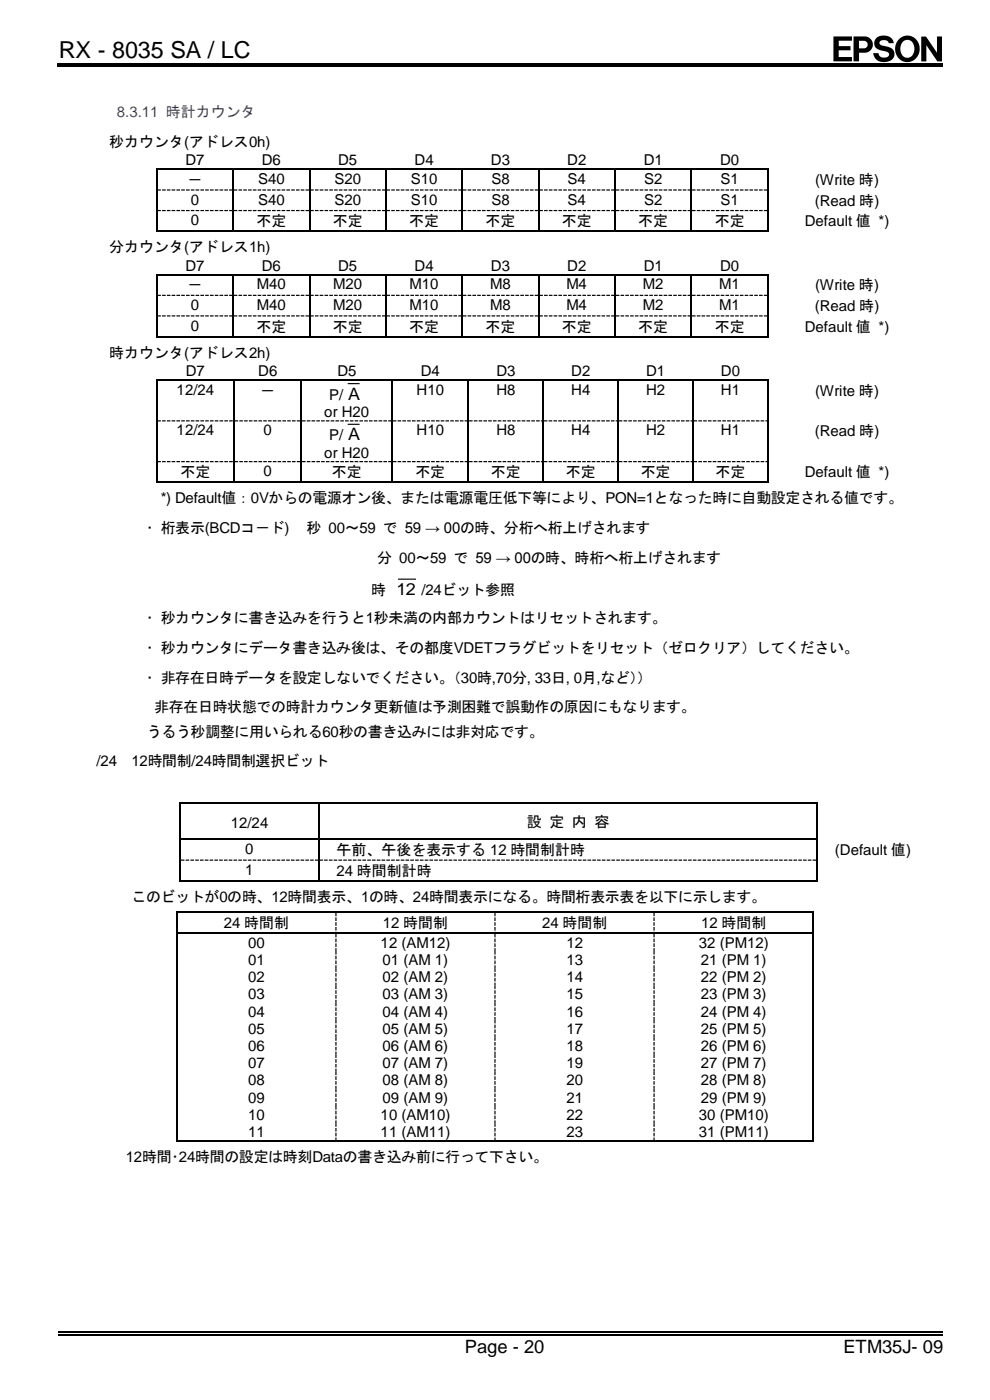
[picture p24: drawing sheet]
<svg xmlns="http://www.w3.org/2000/svg" width="210mm" height="297mm" viewBox="0 0 210 297" stroke-linecap="round" stroke-linejoin="round" font-family="sans-serif">
<defs><g id="words">
<text font-size="5" x="12.5" y="12.2">RX - 8035 SA / LC</text>
<g font-size="3.9">
<text x="98.6" y="286.9">Page - 20</text>
<text x="178.9" y="286.9">ETM35J- 09</text>
</g>
<g font-size="3.6">
<text x="73.9" y="84.8">A</text>
<text x="73.9" y="93.4">A</text>
</g>
<text font-size="3.2" fill="#00f" x="24.8" y="24.8">8.3.11 時計カウンタ</text>
<g font-size="3.2">
<text x="23.2" y="31.2">秒カウンタ(アドレス0h)</text>
<text x="39.3" y="35.1">D7</text>
<text x="55.5" y="35.1">D6</text>
<text x="71.7" y="35.1">D5</text>
<text x="87.9" y="35.1">D4</text>
<text x="104.2" y="35.1">D3</text>
<text x="120.3" y="35.1">D2</text>
<text x="136.5" y="35.1">D1</text>
<text x="152.8" y="35.1">D0</text>
<text x="39.8" y="39.3">－</text>
<text x="54.7" y="39">S40</text>
<text x="71" y="39">S20</text>
<text x="87.1" y="39">S10</text>
<text x="104.2" y="39">S8</text>
<text x="120.4" y="39">S4</text>
<text x="136.6" y="39">S2</text>
<text x="152.8" y="39">S1</text>
<text x="172.9" y="39.3">(Write 時)</text>
<text x="40.5" y="43.4">0</text>
<text x="40.5" y="47.8">0</text>
<text x="54.7" y="43.4">S40</text>
<text x="71" y="43.4">S20</text>
<text x="87.1" y="43.4">S10</text>
<text x="104.2" y="43.4">S8</text>
<text x="120.4" y="43.4">S4</text>
<text x="136.6" y="43.4">S2</text>
<text x="152.8" y="43.4">S1</text>
<text x="172.8" y="43.6">(Read 時)</text>
<text x="23.2" y="53.6">分カウンタ(アドレス1h)</text>
<text x="54.4" y="48">不定</text>
<text x="70.6" y="48">不定</text>
<text x="86.8" y="48">不定</text>
<text x="103" y="48">不定</text>
<text x="119.2" y="48">不定</text>
<text x="135.4" y="48">不定</text>
<text x="151.6" y="48">不定</text>
<text x="170.7" y="48">Default 値 *)</text>
<text x="39.3" y="57.5">D7</text>
<text x="55.5" y="57.5">D6</text>
<text x="71.7" y="57.5">D5</text>
<text x="87.9" y="57.5">D4</text>
<text x="104.2" y="57.5">D3</text>
<text x="120.3" y="57.5">D2</text>
<text x="136.5" y="57.5">D1</text>
<text x="152.8" y="57.5">D0</text>
<text x="39.8" y="61.6">－</text>
<text x="40.5" y="65.8">0</text>
<text x="54.5" y="61.4">M40</text>
<text x="54.5" y="65.8">M40</text>
<text x="70.7" y="61.4">M20</text>
<text x="70.7" y="65.8">M20</text>
<text x="86.9" y="61.4">M10</text>
<text x="86.9" y="65.8">M10</text>
<text x="104" y="61.4">M8</text>
<text x="104" y="65.8">M8</text>
<text x="120.2" y="61.4">M4</text>
<text x="120.2" y="65.8">M4</text>
<text x="136.4" y="61.4">M2</text>
<text x="136.4" y="65.8">M2</text>
<text x="152.6" y="61.4">M1</text>
<text x="152.6" y="65.8">M1</text>
<text x="172.8" y="66">(Read 時)</text>
<text x="172.9" y="61.6">(Write 時)</text>
<text x="40.5" y="70.2">0</text>
<text x="54.4" y="70.4">不定</text>
<text x="70.6" y="70.4">不定</text>
<text x="86.8" y="70.4">不定</text>
<text x="103" y="70.4">不定</text>
<text x="119.2" y="70.4">不定</text>
<text x="135.4" y="70.4">不定</text>
<text x="151.6" y="70.4">不定</text>
<text x="170.7" y="70.4">Default 値 *)</text>
<text x="23.2" y="75.9">時カウンタ(アドレス2h)</text>
<text x="37.5" y="83.7">12/24</text>
<text x="39.4" y="79.8">D7</text>
<text x="54.8" y="79.8">D6</text>
<text x="55.2" y="84">－</text>
<text x="71.6" y="79.8">D5</text>
<text x="88.4" y="83.7">H10</text>
<text x="89.3" y="79.8">D4</text>
<text x="105.3" y="79.8">D3</text>
<text x="105.3" y="83.7">H8</text>
<text x="121.2" y="79.8">D2</text>
<text x="121.2" y="83.7">H4</text>
<text x="137.1" y="79.8">D1</text>
<text x="137.1" y="83.7">H2</text>
<text x="152.9" y="79.8">D0</text>
<text x="152.9" y="83.7">H1</text>
<text x="172.9" y="84">(Write 時)</text>
<text x="68.8" y="88.4">or H20</text>
<text x="69.9" y="84.8">P/</text>
<text x="37.5" y="92.4">12/24</text>
<text x="55.9" y="92.4">0</text>
<text x="69.9" y="93.4">P/</text>
<text x="88.4" y="92.4">H10</text>
<text x="105.3" y="92.4">H8</text>
<text x="121.2" y="92.4">H4</text>
<text x="137.1" y="92.4">H2</text>
<text x="152.9" y="92.4">H1</text>
<text x="172.8" y="92.6">(Read 時)</text>
<text x="38.3" y="101.2">不定</text>
<text x="55.9" y="101">0</text>
<text x="68.8" y="97.1">or H20</text>
<text x="70.4" y="101.2">不定</text>
<text x="88.1" y="101.2">不定</text>
<text x="104.2" y="101.2">不定</text>
<text x="120" y="101.2">不定</text>
<text x="135.9" y="101.2">不定</text>
<text x="151.8" y="101.2">不定</text>
<text x="170.7" y="101.2">Default 値 *)</text>
<text x="34.1" y="106.8">*) Default値：0Vからの電源オン後、または電源電圧低下等により、PON=1となった時に自動設定される値です。</text>
<text x="31" y="113.1">･ 桁表示(BCDコ－ド)</text>
<text x="65" y="113.1">秒 00～59 で 59 → 00の時、分桁へ桁上げされます</text>
<text x="80" y="119.5">分 00～59 で 59 → 00の時、時桁へ桁上げされます</text>
<text x="78.7" y="126.3">時 12 /24ビット参照</text>
<text x="31" y="132.2">･ 秒カウンタに書き込みを行うと1秒未満の内部カウントはリセットされます。</text>
<text x="31" y="138.5">･ 秒カウンタにデータ書き込み後は、その都度VDETフラグビットをリセット（ゼロクリア）してください。</text>
<text x="31" y="144.9">･ 非存在日時データを設定しないでください。</text>
<text x="94.6" y="144.9">（30時,70分, 33日, 0月,など）</text>
<text x="135.2" y="144.9">）</text>
<text x="32.7" y="151.1">非存在日時状態での時計カウンタ更新値は予測困難で誤動作の原因にもなります。</text>
<text x="31.1" y="156.4">うるう秒調整に用いられる60秒の書き込みには非対応です。</text>
<text x="20.5" y="162.6">/24</text>
<text x="27.9" y="162.6">12時間制/24時間制選択ビット</text>
<text x="48.9" y="175.7">12/24</text>
<text x="111.8" y="175.4">設 定 内 容</text>
<text x="52" y="181.2">0</text>
<text x="52" y="185.6">1</text>
<text x="71.4" y="181.4">午前、午後を表示する 12 時間制計時</text>
<text x="71.4" y="185.8">24 時間制計時</text>
<text x="177.1" y="181.4">(Default 値)</text>
<text x="27.9" y="191.3">このビットが0の時、12時間表示、1の時、24時間表示になる。時間桁表示表を以下に示します。</text>
<text x="47.5" y="196.9">24 時間制</text>
<text x="81.2" y="196.9">12 時間制</text>
<text x="115" y="196.9">24 時間制</text>
<text x="148.7" y="196.9">12 時間制</text>
<text x="52.6" y="201.1">00</text>
<text x="80.7" y="201.1">12 (AM12)</text>
<text x="120.2" y="201.1">12</text>
<text x="148.3" y="201.1">32 (PM12)</text>
<text x="52.6" y="204.7">01</text>
<text x="52.6" y="208.4">02</text>
<text x="81.2" y="204.7">01 (AM 1)</text>
<text x="81.2" y="208.4">02 (AM 2)</text>
<text x="120.2" y="204.7">13</text>
<text x="120.2" y="208.4">14</text>
<text x="148.7" y="204.7">21 (PM 1)</text>
<text x="148.7" y="208.4">22 (PM 2)</text>
<text x="52.6" y="212">03</text>
<text x="52.6" y="215.7">04</text>
<text x="81.2" y="212">03 (AM 3)</text>
<text x="81.2" y="215.7">04 (AM 4)</text>
<text x="120.2" y="212">15</text>
<text x="120.2" y="215.7">16</text>
<text x="148.7" y="212">23 (PM 3)</text>
<text x="148.7" y="215.7">24 (PM 4)</text>
<text x="52.6" y="219.3">05</text>
<text x="81.2" y="219.3">05 (AM 5)</text>
<text x="120.2" y="219.3">17</text>
<text x="148.7" y="219.3">25 (PM 5)</text>
<text x="52.6" y="223">06</text>
<text x="52.6" y="226.6">07</text>
<text x="81.2" y="223">06 (AM 6)</text>
<text x="81.2" y="226.6">07 (AM 7)</text>
<text x="120.2" y="223">18</text>
<text x="120.2" y="226.6">19</text>
<text x="148.7" y="223">26 (PM 6)</text>
<text x="148.7" y="226.6">27 (PM 7)</text>
<text x="52.6" y="230.3">08</text>
<text x="52.6" y="233.9">09</text>
<text x="81.2" y="230.3">08 (AM 8)</text>
<text x="81.2" y="233.9">09 (AM 9)</text>
<text x="120.2" y="230.3">20</text>
<text x="120.2" y="233.9">21</text>
<text x="148.7" y="230.3">28 (PM 8)</text>
<text x="148.7" y="233.9">29 (PM 9)</text>
<text x="52.6" y="237.6">10</text>
<text x="80.7" y="237.6">10 (AM10)</text>
<text x="120.2" y="237.6">22</text>
<text x="148.3" y="237.6">30 (PM10)</text>
<text x="52.6" y="241.3">11</text>
<text x="80.7" y="241.3">11 (AM11)</text>
<text x="120.2" y="241.3">23</text>
<text x="148.3" y="241.3">31 (PM11)</text>
<text x="26.7" y="246.4">12時間･24時間の設定は時刻Dataの書き込み前に行って下さい。</text>
</g>
</g></defs>
<path d="M176.7 7.5h23.2v5.8h-23.2z" fill-rule="evenodd" fill="#fff" stroke="#fff" stroke-width=".21"/>
<g fill="#000">
<path d="M99.8 13.4h.7v.2h-.7z" fill-rule="evenodd"/>
<path d="M99.8 13.9h.7v.2h-.7z" fill-rule="evenodd"/>
<path d="M176.8 7.7h3.9v.9h-2.8v1.2h2.5v.9h-2.5v1.4h2.8v.9h-3.9z" fill-rule="evenodd"/>
<path d="M181.1 7.7h1.3l-.2 1v1.6h1.1a.8 .8 0 0 0 .8-.8 .8 .8 0 0 0-.8-.8h-1.1l.2-1h1a1.73 1.73 0 0 1 1.8 1.8 1.73 1.73 0 0 1-1.8 1.7h-1.2v1.8h-1.1z" fill-rule="evenodd"/>
<path d="M185.9 8.1a2.24 2.24 0 0 1 3.7 1l-1.1 .1a1.09 1.09 0 0 0-.9-.7 1.09 1.09 0 0 0-1 .6 1.07 1.07 0 0 0 1.2 .7 1.77 1.77 0 0 1 1.9 2.1 2.36 2.36 0 0 1-2.5 1.3 2.36 2.36 0 0 1-1.9-1.9h1a1.22 1.22 0 0 0 1.1 .9 1.22 1.22 0 0 0 1.2-.7l-.2-.4a6.5 6.5 0 0 1-2.7-1.1l-.2-1z" fill-rule="evenodd"/>
<path d="M190.7 8.3l.9-.6 .9-.2v1a2.02 2.02 0 0 0-1.2 3 1.46 1.46 0 0 0 1.8 .6 1.46 1.46 0 0 0 .9-1.6l-.2-1.1a1.38 1.38 0 0 0-1.3-.9v-1a2.78 2.78 0 0 1 2.6 3.4 2.78 2.78 0 0 1-3.8 2 2.94 2.94 0 0 1-.6-4.6z" fill-rule="evenodd"/>
<path d="M195.4 7.8h1l2.4 3.4v-3.5h1v5.3h-1l-2.3-3.4v3.4h-1.1z" fill-rule="evenodd"/>
<path d="M33.1 35.8h.3v.2h-.3z" fill-rule="evenodd"/>
<path d="M33.1 35.8h.3v.2h-.3z" fill-rule="evenodd"/>
<path d="M33.4 35.8h.2v.2h-.2z" fill-rule="evenodd"/>
<path d="M49.3 35.8h.3v.2h-.3z" fill-rule="evenodd"/>
<path d="M49.6 35.8h.2v.2h-.2z" fill-rule="evenodd"/>
<path d="M65.5 35.8h.3v.2h-.3z" fill-rule="evenodd"/>
<path d="M65.8 35.8h.2v.2h-.2z" fill-rule="evenodd"/>
<path d="M81.7 35.8h.3v.2h-.3z" fill-rule="evenodd"/>
<path d="M82 35.8h.2v.2h-.2z" fill-rule="evenodd"/>
<path d="M97.9 35.8h.3v.2h-.3z" fill-rule="evenodd"/>
<path d="M98.2 35.8h.2v.2h-.2z" fill-rule="evenodd"/>
<path d="M114.1 35.8h.3v.2h-.3z" fill-rule="evenodd"/>
<path d="M114.4 35.8h.3v.2h-.3z" fill-rule="evenodd"/>
<path d="M130.4 35.8h.2v.2h-.2z" fill-rule="evenodd"/>
<path d="M130.6 35.8h.3v.2h-.3z" fill-rule="evenodd"/>
<path d="M146.5 35.8h.3v.2h-.3z" fill-rule="evenodd"/>
<path d="M146.8 35.8h.2v.2h-.2z" fill-rule="evenodd"/>
<path d="M162.8 35.8h.2v.2h-.2z" fill-rule="evenodd"/>
<path d="M162.8 35.8h.2v.2h-.2z" fill-rule="evenodd"/>
<path d="M33.1 40.2h.3v.2h-.3z" fill-rule="evenodd"/>
<path d="M33.1 44.5h.3v.3h-.3z" fill-rule="evenodd"/>
<path d="M33.1 48.9h.3v.3h-.3z" fill-rule="evenodd"/>
<path d="M33.1 48.9h.3v.3h-.3z" fill-rule="evenodd"/>
<path d="M33.1 58.1h.3v.3h-.3z" fill-rule="evenodd"/>
<path d="M33.1 58.1h.3v.3h-.3z" fill-rule="evenodd"/>
<path d="M33.4 58.1h.2v.3h-.2z" fill-rule="evenodd"/>
<path d="M49.3 40.2h.3v.2h-.3z" fill-rule="evenodd"/>
<path d="M49.3 44.5h.3v.3h-.3z" fill-rule="evenodd"/>
<path d="M49.3 48.9h.3v.3h-.3z" fill-rule="evenodd"/>
<path d="M49.3 58.1h.3v.3h-.3z" fill-rule="evenodd"/>
<path d="M49.6 58.1h.2v.3h-.2z" fill-rule="evenodd"/>
<path d="M65.5 40.2h.3v.2h-.3z" fill-rule="evenodd"/>
<path d="M65.5 44.5h.3v.3h-.3z" fill-rule="evenodd"/>
<path d="M65.5 48.9h.3v.3h-.3z" fill-rule="evenodd"/>
<path d="M65.5 58.1h.3v.3h-.3z" fill-rule="evenodd"/>
<path d="M65.8 58.1h.2v.3h-.2z" fill-rule="evenodd"/>
<path d="M81.7 40.2h.3v.2h-.3z" fill-rule="evenodd"/>
<path d="M81.7 44.5h.3v.3h-.3z" fill-rule="evenodd"/>
<path d="M81.7 48.9h.3v.3h-.3z" fill-rule="evenodd"/>
<path d="M81.7 58.1h.3v.3h-.3z" fill-rule="evenodd"/>
<path d="M82 58.1h.2v.3h-.2z" fill-rule="evenodd"/>
<path d="M97.9 40.2h.3v.2h-.3z" fill-rule="evenodd"/>
<path d="M97.9 44.5h.3v.3h-.3z" fill-rule="evenodd"/>
<path d="M97.9 48.9h.3v.3h-.3z" fill-rule="evenodd"/>
<path d="M97.9 58.1h.3v.3h-.3z" fill-rule="evenodd"/>
<path d="M98.2 58.1h.2v.3h-.2z" fill-rule="evenodd"/>
<path d="M114.1 40.2h.3v.2h-.3z" fill-rule="evenodd"/>
<path d="M114.1 44.5h.3v.3h-.3z" fill-rule="evenodd"/>
<path d="M114.1 48.9h.3v.3h-.3z" fill-rule="evenodd"/>
<path d="M114.1 58.1h.3v.3h-.3z" fill-rule="evenodd"/>
<path d="M114.4 58.1h.3v.3h-.3z" fill-rule="evenodd"/>
<path d="M130.4 40.2h.2v.2h-.2z" fill-rule="evenodd"/>
<path d="M130.4 44.5h.2v.3h-.2z" fill-rule="evenodd"/>
<path d="M130.4 48.9h.2v.3h-.2z" fill-rule="evenodd"/>
<path d="M130.4 58.1h.2v.3h-.2z" fill-rule="evenodd"/>
<path d="M130.6 58.1h.3v.3h-.3z" fill-rule="evenodd"/>
<path d="M146.5 40.2h.3v.2h-.3z" fill-rule="evenodd"/>
<path d="M146.5 44.5h.3v.3h-.3z" fill-rule="evenodd"/>
<path d="M146.5 48.9h.3v.3h-.3z" fill-rule="evenodd"/>
<path d="M146.5 58.1h.3v.3h-.3z" fill-rule="evenodd"/>
<path d="M146.8 58.1h.2v.3h-.2z" fill-rule="evenodd"/>
<path d="M162.8 40.2h.2v.2h-.2z" fill-rule="evenodd"/>
<path d="M162.8 44.5h.2v.3h-.2z" fill-rule="evenodd"/>
<path d="M162.8 48.9h.2v.3h-.2z" fill-rule="evenodd"/>
<path d="M162.8 48.9h.2v.3h-.2z" fill-rule="evenodd"/>
<path d="M162.8 58.1h.2v.3h-.2z" fill-rule="evenodd"/>
<path d="M162.8 58.1h.2v.3h-.2z" fill-rule="evenodd"/>
<path d="M33.1 62.5h.3v.3h-.3z" fill-rule="evenodd"/>
<path d="M33.1 66.9h.3v.2h-.3z" fill-rule="evenodd"/>
<path d="M33.1 71.3h.3v.3h-.3z" fill-rule="evenodd"/>
<path d="M33.1 71.3h.3v.3h-.3z" fill-rule="evenodd"/>
<path d="M49.3 62.5h.3v.3h-.3z" fill-rule="evenodd"/>
<path d="M49.3 66.9h.3v.2h-.3z" fill-rule="evenodd"/>
<path d="M49.3 71.3h.3v.3h-.3z" fill-rule="evenodd"/>
<path d="M65.5 62.5h.3v.3h-.3z" fill-rule="evenodd"/>
<path d="M65.5 66.9h.3v.2h-.3z" fill-rule="evenodd"/>
<path d="M65.5 71.3h.3v.3h-.3z" fill-rule="evenodd"/>
<path d="M81.7 62.5h.3v.3h-.3z" fill-rule="evenodd"/>
<path d="M81.7 66.9h.3v.2h-.3z" fill-rule="evenodd"/>
<path d="M81.7 71.3h.3v.3h-.3z" fill-rule="evenodd"/>
<path d="M97.9 62.5h.3v.3h-.3z" fill-rule="evenodd"/>
<path d="M97.9 66.9h.3v.2h-.3z" fill-rule="evenodd"/>
<path d="M97.9 71.3h.3v.3h-.3z" fill-rule="evenodd"/>
<path d="M114.1 62.5h.3v.3h-.3z" fill-rule="evenodd"/>
<path d="M114.1 66.9h.3v.2h-.3z" fill-rule="evenodd"/>
<path d="M114.1 71.3h.3v.3h-.3z" fill-rule="evenodd"/>
<path d="M130.4 62.5h.2v.3h-.2z" fill-rule="evenodd"/>
<path d="M130.4 66.9h.2v.2h-.2z" fill-rule="evenodd"/>
<path d="M130.4 71.3h.2v.3h-.2z" fill-rule="evenodd"/>
<path d="M146.5 62.5h.3v.3h-.3z" fill-rule="evenodd"/>
<path d="M146.5 66.9h.3v.2h-.3z" fill-rule="evenodd"/>
<path d="M146.5 71.3h.3v.3h-.3z" fill-rule="evenodd"/>
<path d="M162.8 62.5h.2v.3h-.2z" fill-rule="evenodd"/>
<path d="M162.8 66.9h.2v.2h-.2z" fill-rule="evenodd"/>
<path d="M162.8 71.3h.2v.3h-.2z" fill-rule="evenodd"/>
<path d="M162.8 71.3h.2v.3h-.2z" fill-rule="evenodd"/>
<path d="M33.1 80.5h.3v.2h-.3z" fill-rule="evenodd"/>
<path d="M33.1 80.5h.3v.2h-.3z" fill-rule="evenodd"/>
<path d="M33.1 89.2h.3v.2h-.3z" fill-rule="evenodd"/>
<path d="M33.1 97.8h.3v.3h-.3z" fill-rule="evenodd"/>
<path d="M33.4 80.5h.2v.2h-.2z" fill-rule="evenodd"/>
<path d="M49.5 80.5h.2v.2h-.2z" fill-rule="evenodd"/>
<path d="M49.5 89.2h.2v.2h-.2z" fill-rule="evenodd"/>
<path d="M49.5 97.8h.2v.3h-.2z" fill-rule="evenodd"/>
<path d="M49.7 80.5h.3v.2h-.3z" fill-rule="evenodd"/>
<path d="M63.8 80.5h.3v.2h-.3z" fill-rule="evenodd"/>
<path d="M63.8 89.2h.3v.2h-.3z" fill-rule="evenodd"/>
<path d="M63.8 97.8h.3v.3h-.3z" fill-rule="evenodd"/>
<path d="M64.1 80.5h.2v.2h-.2z" fill-rule="evenodd"/>
<path d="M83.1 80.5h.2v.2h-.2z" fill-rule="evenodd"/>
<path d="M83.1 89.2h.2v.2h-.2z" fill-rule="evenodd"/>
<path d="M83.1 97.8h.2v.3h-.2z" fill-rule="evenodd"/>
<path d="M83.3 80.5h.3v.2h-.3z" fill-rule="evenodd"/>
<path d="M99.2 80.5h.3v.2h-.3z" fill-rule="evenodd"/>
<path d="M99.2 89.2h.3v.2h-.3z" fill-rule="evenodd"/>
<path d="M99.2 97.8h.3v.3h-.3z" fill-rule="evenodd"/>
<path d="M99.5 80.5h.3v.2h-.3z" fill-rule="evenodd"/>
<path d="M115.1 80.5h.3v.2h-.3z" fill-rule="evenodd"/>
<path d="M115.1 89.2h.3v.2h-.3z" fill-rule="evenodd"/>
<path d="M115.1 97.8h.3v.3h-.3z" fill-rule="evenodd"/>
<path d="M115.4 80.5h.2v.2h-.2z" fill-rule="evenodd"/>
<path d="M131 80.5h.3v.2h-.3z" fill-rule="evenodd"/>
<path d="M131 89.2h.3v.2h-.3z" fill-rule="evenodd"/>
<path d="M131 97.8h.3v.3h-.3z" fill-rule="evenodd"/>
<path d="M131.3 80.5h.2v.2h-.2z" fill-rule="evenodd"/>
<path d="M146.9 80.5h.2v.2h-.2z" fill-rule="evenodd"/>
<path d="M146.9 89.2h.2v.2h-.2z" fill-rule="evenodd"/>
<path d="M146.9 97.8h.2v.3h-.2z" fill-rule="evenodd"/>
<path d="M147.1 80.5h.3v.2h-.3z" fill-rule="evenodd"/>
<path d="M162.8 80.5h.2v.2h-.2z" fill-rule="evenodd"/>
<path d="M162.8 80.5h.2v.2h-.2z" fill-rule="evenodd"/>
<path d="M162.8 89.2h.2v.2h-.2z" fill-rule="evenodd"/>
<path d="M162.8 97.8h.2v.3h-.2z" fill-rule="evenodd"/>
<path d="M33.1 102.2h.3v.3h-.3z" fill-rule="evenodd"/>
<path d="M33.1 102.2h.3v.3h-.3z" fill-rule="evenodd"/>
<path d="M49.5 102.2h.2v.3h-.2z" fill-rule="evenodd"/>
<path d="M63.8 102.2h.3v.3h-.3z" fill-rule="evenodd"/>
<path d="M83.1 102.2h.2v.3h-.2z" fill-rule="evenodd"/>
<path d="M99.2 102.2h.3v.3h-.3z" fill-rule="evenodd"/>
<path d="M115.1 102.2h.3v.3h-.3z" fill-rule="evenodd"/>
<path d="M131 102.2h.3v.3h-.3z" fill-rule="evenodd"/>
<path d="M146.9 102.2h.2v.3h-.2z" fill-rule="evenodd"/>
<path d="M162.8 102.2h.2v.3h-.2z" fill-rule="evenodd"/>
<path d="M162.8 102.2h.2v.3h-.2z" fill-rule="evenodd"/>
<path d="M38.1 170.2h.3v.3h-.3z" fill-rule="evenodd"/>
<path d="M38.1 170.2h.3v.3h-.3z" fill-rule="evenodd"/>
<path d="M38.1 178h.3v.2h-.3z" fill-rule="evenodd"/>
<path d="M67.5 170.2h.2v.3h-.2z" fill-rule="evenodd"/>
<path d="M67.5 178h.2v.2h-.2z" fill-rule="evenodd"/>
<path d="M173.3 170.2h.2v.3h-.2z" fill-rule="evenodd"/>
<path d="M173.3 170.2h.2v.3h-.2z" fill-rule="evenodd"/>
<path d="M173.3 178h.2v.2h-.2z" fill-rule="evenodd"/>
<path d="M37.4 193.4h.2v.2h-.2z" fill-rule="evenodd"/>
<path d="M37.4 193.4h.2v.2h-.2z" fill-rule="evenodd"/>
<path d="M37.4 197.8h.2v.3h-.2z" fill-rule="evenodd"/>
<path d="M38.1 182.4h.3v.2h-.3z" fill-rule="evenodd"/>
<path d="M38.1 186.8h.3v.2h-.3z" fill-rule="evenodd"/>
<path d="M38.1 186.8h.3v.2h-.3z" fill-rule="evenodd"/>
<path d="M67.5 182.4h.2v.2h-.2z" fill-rule="evenodd"/>
<path d="M67.5 186.8h.2v.2h-.2z" fill-rule="evenodd"/>
<path d="M71.1 193.4h.3v.2h-.3z" fill-rule="evenodd"/>
<path d="M71.1 197.8h.3v.3h-.3z" fill-rule="evenodd"/>
<path d="M104.9 193.4h.2v.2h-.2z" fill-rule="evenodd"/>
<path d="M104.9 197.8h.2v.3h-.2z" fill-rule="evenodd"/>
<path d="M138.6 193.4h.3v.2h-.3z" fill-rule="evenodd"/>
<path d="M138.6 197.8h.3v.3h-.3z" fill-rule="evenodd"/>
<path d="M172.4 193.4h.3v.2h-.3z" fill-rule="evenodd"/>
<path d="M172.4 193.4h.3v.2h-.3z" fill-rule="evenodd"/>
<path d="M172.4 197.8h.3v.3h-.3z" fill-rule="evenodd"/>
<path d="M173.3 182.4h.2v.2h-.2z" fill-rule="evenodd"/>
<path d="M173.3 186.8h.2v.2h-.2z" fill-rule="evenodd"/>
<path d="M173.3 186.8h.2v.2h-.2z" fill-rule="evenodd"/>
<path d="M37.4 241.9h.2v.3h-.2z" fill-rule="evenodd"/>
<path d="M37.4 241.9h.2v.3h-.2z" fill-rule="evenodd"/>
<path d="M71.1 241.9h.3v.3h-.3z" fill-rule="evenodd"/>
<path d="M104.9 241.9h.2v.3h-.2z" fill-rule="evenodd"/>
<path d="M138.6 241.9h.3v.3h-.3z" fill-rule="evenodd"/>
<path d="M172.4 241.9h.3v.3h-.3z" fill-rule="evenodd"/>
<path d="M172.4 241.9h.3v.3h-.3z" fill-rule="evenodd"/>
<path d="M75.5 282.5h.8v.3h-.8z" fill-rule="evenodd"/>
<path d="M75.5 283h.8v.3h-.8z" fill-rule="evenodd"/>
<path d="M138.5 282.5h.8v.3h-.8z" fill-rule="evenodd"/>
<path d="M138.5 283h.8v.3h-.8z" fill-rule="evenodd"/>
</g>
<g fill="none" stroke="#000" stroke-width=".25">
<path d="M12.2 14h87.8M12.2 13.5h87.8M100.5 14h99.6M100.5 13.5h99.6M33.2 36v4.2M33.6 35.9h15.7M49.5 36v4.2M49.8 35.9h15.7M65.7 36v4.2M66 35.9h15.7M81.8 36v4.2M82.2 35.9h15.7"/>
<path d="M98.1 36v4.2M98.4 35.9h15.7M114.3 36v4.2M114.7 35.9h15.7M130.5 36v4.2M130.9 35.9h15.6M146.7 36v4.2M147 35.9h15.8M162.9 36v4.2M33.2 40.4v4.1M33.2 44.8v4.1M33.2 58.4v4.1"/>
<path d="M33.4 49.1h15.9M33.6 58.3h15.7M49.5 40.4v4.1M49.5 44.8v4.1M49.5 58.4v4.1M49.6 49.1h15.9M49.8 58.3h15.7M65.7 40.4v4.1M65.7 44.8v4.1M65.7 58.4v4.1M65.8 49.1h15.9M66 58.3h15.7"/>
<path d="M81.8 40.4v4.1M81.8 44.8v4.1M81.8 58.4v4.1M82 49.1h15.9M82.2 58.3h15.7M98.1 40.4v4.1M98.1 44.8v4.1M98.1 58.4v4.1M98.2 49.1h15.9M98.4 58.3h15.7M114.3 40.4v4.1M114.3 44.8v4.1"/>
<path d="M114.3 58.4v4.1M114.4 49.1h16M114.7 58.3h15.7M130.5 40.4v4.1M130.5 44.8v4.1M130.5 58.4v4.1M130.6 49.1h15.9M130.9 58.3h15.6M146.7 40.4v4.1M146.7 44.8v4.1M146.7 58.4v4.1M146.8 49.1h16"/>
<path d="M147 58.3h15.8M162.9 40.4v4.1M162.9 44.8v4.1M162.9 58.4v4.1M33.2 62.8v4.1M33.2 67.1v4.2M33.4 71.4h15.9M49.5 62.8v4.1M49.5 67.1v4.2M49.6 71.4h15.9M65.7 62.8v4.1M65.7 67.1v4.2"/>
<path d="M65.8 71.4h15.9M81.8 62.8v4.1M81.8 67.1v4.2M82 71.4h15.9M98.1 62.8v4.1M98.1 67.1v4.2M98.2 71.4h15.9M114.3 62.8v4.1M114.3 67.1v4.2M114.4 71.4h16M130.5 62.8v4.1M130.5 67.1v4.2"/>
<path d="M130.6 71.4h15.9M146.7 62.8v4.1M146.7 67.1v4.2M146.8 71.4h16M162.9 62.8v4.1M162.9 67.1v4.2M33.2 80.7v8.5M33.2 89.4v8.4M33.2 98.1v4.1M33.6 80.6h15.9M49.6 80.7v8.5M49.6 89.4v8.4"/>
<path d="M49.6 98.1v4.1M50 80.6h13.8M63.9 80.7v8.5M63.9 89.4v8.4M63.9 98.1v4.1M64.3 80.6h18.8M73.8 81.4h2.5M73.8 90h2.5M83.2 80.7v8.5M83.2 89.4v8.4M83.2 98.1v4.1M83.6 80.6h15.6"/>
<path d="M99.4 80.7v8.5M99.4 89.4v8.4M99.4 98.1v4.1M99.8 80.6h15.3M115.2 80.7v8.5M115.2 89.4v8.4M115.2 98.1v4.1M115.6 80.6h15.4M131.1 80.7v8.5M131.1 89.4v8.4M131.1 98.1v4.1M131.5 80.6h15.4"/>
<path d="M147 80.7v8.5M147 89.4v8.4M147 98.1v4.1M147.4 80.6h15.4M162.9 80.7v8.5M162.9 89.4v8.4M162.9 98.1v4.1M33.4 102.3h16.1M49.7 102.3h14.1M64.1 102.3h19M83.3 102.3h15.9M99.5 102.3h15.6"/>
<path d="M115.4 102.3h15.6M131.3 102.3h15.6M147.1 102.3h15.7M84.4 122.9h3.8M38.2 170.5v7.5M38.2 178.2v4.2M38.4 170.3h29.1M38.4 178.1h29.1M67.6 170.5v7.5M67.6 178.2v4.2M67.7 170.3h105.6M67.7 178.1h105.6"/>
<path d="M173.4 170.5v7.5M173.4 178.2v4.2M37.5 193.6v4.2M37.5 198.1v43.8M37.6 193.5h33.5M37.6 198h33.5M38.2 182.6v4.2M38.4 186.9h29.1M67.6 182.6v4.2M67.7 186.9h105.6M71.4 193.5h33.5M71.4 198h33.5"/>
<path d="M105.1 193.5h33.5M105.1 198h33.5M138.9 193.5h33.5M138.9 198h33.5M172.5 193.6v4.2M172.5 198.1v43.8M173.4 182.6v4.2M37.6 242.1h33.5M71.4 242.1h33.5M105.1 242.1h33.5M138.9 242.1h33.5M12.5 282.7h63"/>
<path d="M12.5 283.2h63M76.3 282.7h62.2M76.3 283.2h62.2M139.3 282.7h60.8M139.3 283.2h60.8"/>
</g>
<g fill="none" stroke="#000" stroke-width=".25" stroke-dasharray=".8 .3" stroke-linecap="butt">
<path d="M33.4 40.3h15.9M33.4 44.7h15.9M49.6 40.3h15.9M49.6 44.7h15.9M65.8 40.3h15.9M65.8 44.7h15.9M82 40.3h15.9M82 44.7h15.9M98.2 40.3h15.9M98.2 44.7h15.9M114.4 40.3h16M114.4 44.7h16"/>
<path d="M130.6 40.3h15.9M130.6 44.7h15.9M146.8 40.3h16M146.8 44.7h16M33.4 62.7h15.9M33.4 67h15.9M49.6 62.7h15.9M49.6 67h15.9M65.8 62.7h15.9M65.8 67h15.9M82 62.7h15.9M82 67h15.9"/>
<path d="M98.2 62.7h15.9M98.2 67h15.9M114.4 62.7h16M114.4 67h16M130.6 62.7h15.9M130.6 67h15.9M146.8 62.7h16M146.8 67h16M33.4 89.3h16.1M33.4 97.9h16.1M49.7 89.3h14.1M49.7 97.9h14.1"/>
<path d="M64.1 89.3h19M64.1 97.9h19M83.3 89.3h15.9M83.3 97.9h15.9M99.5 89.3h15.6M99.5 97.9h15.6M115.4 89.3h15.6M115.4 97.9h15.6M131.3 89.3h15.6M131.3 97.9h15.6M147.1 89.3h15.7M147.1 97.9h15.7"/>
<path d="M38.4 182.5h29.1M67.7 182.5h105.6M71.3 193.6v4.2M71.3 198.1v3.6M105 193.6v4.2M105 198.1v3.6M138.8 193.6v4.2M138.8 198.1v3.6M71.3 201.7v3.7M71.3 205.4v3.7M71.3 209.1v3.6M71.3 212.7v3.7"/>
<path d="M71.3 216.4v3.6M105 201.7v3.7M105 205.4v3.7M105 209.1v3.6M105 212.7v3.7M105 216.4v3.6M138.8 201.7v3.7M138.8 205.4v3.7M138.8 209.1v3.6M138.8 212.7v3.7M138.8 216.4v3.6M71.3 220v3.7"/>
<path d="M71.3 223.7v3.6M71.3 227.3v3.7M71.3 231v3.6M71.3 234.6v3.7M71.3 238.3v3.6M105 220v3.7M105 223.7v3.6M105 227.3v3.7M105 231v3.6M105 234.6v3.7M105 238.3v3.6M138.8 220v3.7"/>
<path d="M138.8 223.7v3.6M138.8 227.3v3.7M138.8 231v3.6M138.8 234.6v3.7M138.8 238.3v3.6"/>
</g>
<use href="#words"/>
</svg>
